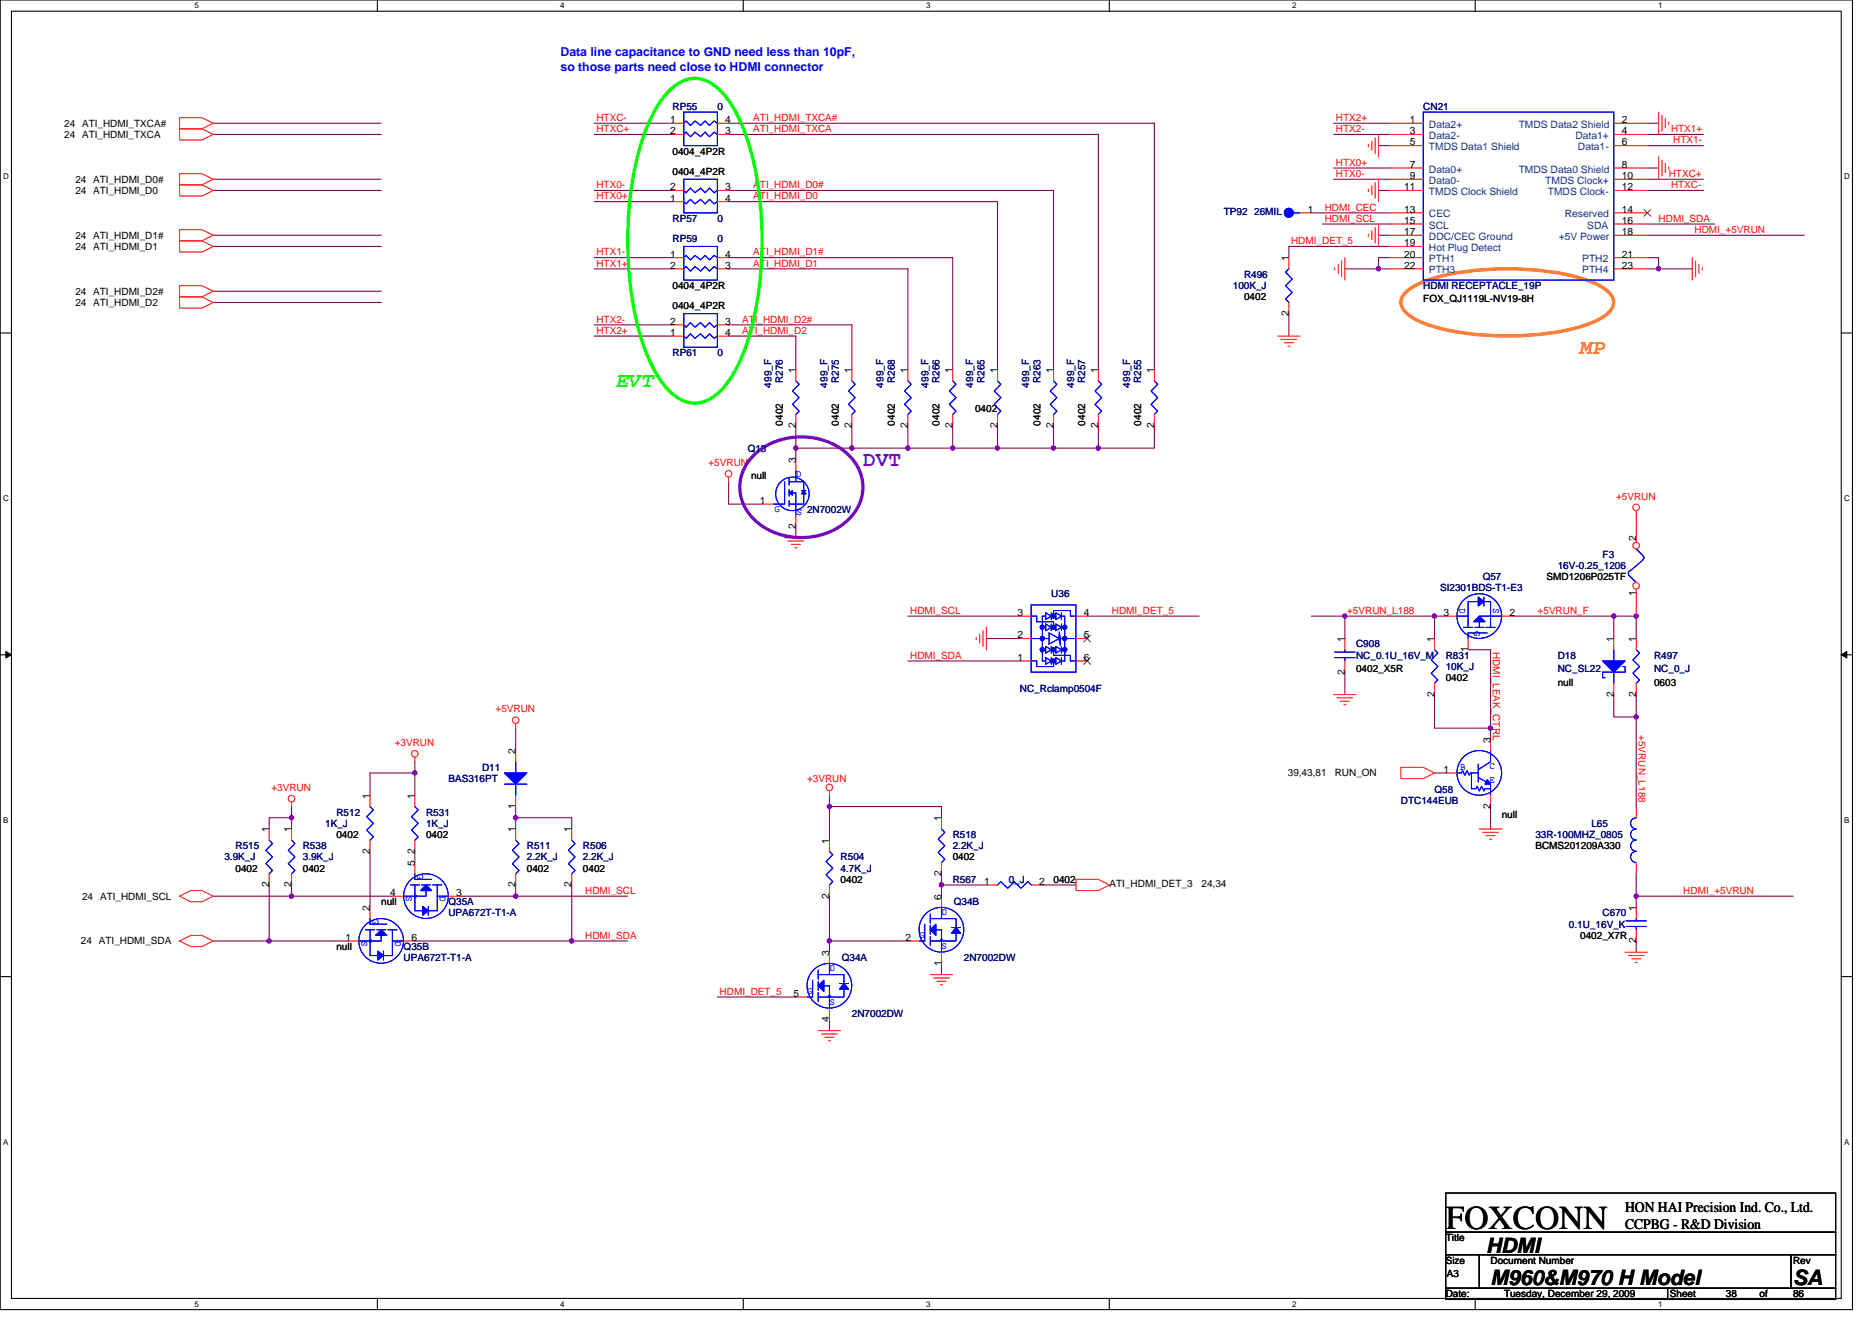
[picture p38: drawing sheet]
<svg xmlns="http://www.w3.org/2000/svg" width="297mm" height="210mm" viewBox="0 0 297 210" stroke-linecap="round" stroke-linejoin="round" font-family="sans-serif">
<defs><g id="words">
<text font-size="5.3" x="229.4" y="195">FOXCONN</text>
<text font-size="3.4" fill="#ff8000" x="250.7" y="56.2">MP</text>
<text font-size="3.4" fill="#0f0" x="97.8" y="61.5">EVT</text>
<text font-size="3.4" fill="#8000ff" x="136.9" y="73.9">DVT</text>
<g font-size="3.4">
<text x="235.8" y="198.9">HDMI</text>
<text x="236.5" y="204">M960&amp;M970 H Model</text>
<text x="284.5" y="204">SA</text>
</g>
<g font-size="2.3">
<text x="257.8" y="192.3">HON HAI Precision Ind. Co., Ltd.</text>
<text x="257.8" y="195">CCPBG - R&amp;D Division</text>
</g>
<g font-size="1.9" fill="#00f">
<text x="88.9" y="8.9">Data line capacitance to GND need less than 10pF,</text>
<text x="88.9" y="11.3">so those parts need close to HDMI connector</text>
</g>
<g font-size="1.6" fill="#000080">
<text x="106.7" y="17.4">RP55</text>
<text x="113.8" y="17.4">0</text>
<text x="225.8" y="17.4">CN21</text>
<text x="106.7" y="35.2">RP57</text>
<text x="113.8" y="35.2">0</text>
<text x="194.2" y="34.1">TP92 26MIL</text>
<text x="106.7" y="38.4">RP59</text>
<text x="113.8" y="38.4">0</text>
<text x="195.6" y="45.9">100K_J</text>
<text x="197.4" y="44.1">R496</text>
<text x="225.8" y="45.9">HDMI RECEPTACLE_19P</text>
<text x="106.7" y="56.5">RP61</text>
<text x="113.8" y="56.5">0</text>
<text x="122.4" y="61.5" transform="rotate(-90 122.4 61.5)">499_F</text>
<text x="124.2" y="60.8" transform="rotate(-90 124.2 60.8)">R276</text>
<text x="131.3" y="61.5" transform="rotate(-90 131.3 61.5)">499_F</text>
<text x="133.1" y="60.8" transform="rotate(-90 133.1 60.8)">R275</text>
<text x="140.2" y="61.5" transform="rotate(-90 140.2 61.5)">499_F</text>
<text x="142" y="60.8" transform="rotate(-90 142 60.8)">R268</text>
<text x="147.3" y="61.5" transform="rotate(-90 147.3 61.5)">499_F</text>
<text x="149.1" y="60.8" transform="rotate(-90 149.1 60.8)">R266</text>
<text x="154.4" y="61.5" transform="rotate(-90 154.4 61.5)">499_F</text>
<text x="156.2" y="60.8" transform="rotate(-90 156.2 60.8)">R265</text>
<text x="163.3" y="61.5" transform="rotate(-90 163.3 61.5)">499_F</text>
<text x="165.1" y="60.8" transform="rotate(-90 165.1 60.8)">R263</text>
<text x="170.4" y="61.5" transform="rotate(-90 170.4 61.5)">499_F</text>
<text x="172.2" y="60.8" transform="rotate(-90 172.2 60.8)">R257</text>
<text x="179.3" y="61.5" transform="rotate(-90 179.3 61.5)">499_F</text>
<text x="181.1" y="60.8" transform="rotate(-90 181.1 60.8)">R255</text>
<text x="118.6" y="71.8">Q13</text>
<text x="254.3" y="88.5">F3</text>
<text x="166.8" y="94.8">U36</text>
<text x="228.5" y="93.9">SI2301BDS-T1-E3</text>
<text x="235.3" y="92.1">Q57</text>
<text x="247.2" y="90.3">16V-0.25_1206</text>
<text x="215.2" y="102.8">C908</text>
<text x="215.2" y="104.5">NC_0.1U_16V_M</text>
<text x="229.4" y="104.5">R831</text>
<text x="229.4" y="106.3">10K_J</text>
<text x="247.2" y="104.5">D18</text>
<text x="247.2" y="106.7">NC_SL22</text>
<text x="262.5" y="104.5">R497</text>
<text x="262.5" y="106.7">NC_0_J</text>
<text x="161.8" y="109.9">NC_Rclamp0504F</text>
<text x="71.2" y="124.1">BAS316PT</text>
<text x="76.5" y="122.3">D11</text>
<text x="227.6" y="125.9">Q58</text>
<text x="51.6" y="131.2">1K_J</text>
<text x="53.4" y="129.4">R512</text>
<text x="67.6" y="129.4">R531</text>
<text x="67.6" y="131.2">1K_J</text>
<text x="222.3" y="127.7">DTC144EUB</text>
<text x="252.5" y="131.2">L65</text>
<text x="35.6" y="136.5">3.9K_J</text>
<text x="37.4" y="134.8">R515</text>
<text x="48" y="134.8">R538</text>
<text x="48" y="136.5">3.9K_J</text>
<text x="83.6" y="134.8">R511</text>
<text x="83.6" y="136.5">2.2K_J</text>
<text x="92.5" y="134.8">R506</text>
<text x="92.5" y="136.5">2.2K_J</text>
<text x="133.4" y="136.5">R504</text>
<text x="151.2" y="133">R518</text>
<text x="151.2" y="134.8">2.2K_J</text>
<text x="243.6" y="133">33R-100MHZ_0805</text>
<text x="71.2" y="143.7">Q35A</text>
<text x="133.4" y="138.3">4.7K_J</text>
<text x="151.2" y="140.1">R567</text>
<text x="151.3" y="143.7">Q34B</text>
<text x="160.1" y="140.1">0_J</text>
<text x="71.2" y="145.4">UPA672T-T1-A</text>
<text x="249" y="147.2">0.1U_16V_K</text>
<text x="254.3" y="145.4">C670</text>
<text x="64" y="150.8">Q35B</text>
<text x="64" y="152.5">UPA672T-T1-A</text>
<text x="133.6" y="152.5">Q34A</text>
<text x="152.9" y="152.5">2N7002DW</text>
<text x="135.2" y="161.4">2N7002DW</text>
</g>
<g font-size="1.6">
<text x="10.2" y="20.1">24 ATI_HDMI_TXCA#</text>
<text x="10.2" y="21.9">24 ATI_HDMI_TXCA</text>
<text x="106.4" y="19.5">1</text>
<text x="106.4" y="21.3">2</text>
<text x="115.1" y="21.3">3</text>
<text x="115.1" y="19.5">4</text>
<text x="223.7" y="19.5">1</text>
<text x="223.7" y="21.3">3</text>
<text x="223.7" y="23.1">5</text>
<text x="257.3" y="21.3">4</text>
<text x="257.3" y="23.1">6</text>
<text x="257.3" y="19.5">2</text>
<text x="12" y="29">24 ATI_HDMI_D0#</text>
<text x="106.7" y="24.5">0404_4P2R</text>
<text x="106.7" y="27.7">0404_4P2R</text>
<text x="223.7" y="26.6">7</text>
<text x="223.7" y="28.4">9</text>
<text x="257.3" y="28.4">10</text>
<text x="257.3" y="26.6">8</text>
<text x="12" y="30.8">24 ATI_HDMI_D0</text>
<text x="106.4" y="32">1</text>
<text x="106.4" y="30.2">2</text>
<text x="115.1" y="30.2">3</text>
<text x="115.1" y="32">4</text>
<text x="207.5" y="33.8">1</text>
<text x="222.8" y="35.5">15</text>
<text x="222.8" y="30.2">11</text>
<text x="222.8" y="33.8">13</text>
<text x="257.3" y="30.2">12</text>
<text x="257.3" y="35.5">16</text>
<text x="257.3" y="33.8">14</text>
<text x="12" y="39.6">24 ATI_HDMI_D1</text>
<text x="12" y="37.9">24 ATI_HDMI_D1#</text>
<text x="106.4" y="40.9">1</text>
<text x="115.1" y="40.9">4</text>
<text x="204.5" y="41.4" transform="rotate(-90 204.5 41.4)">1</text>
<text x="222.8" y="39.1">19</text>
<text x="222.8" y="37.3">17</text>
<text x="222.8" y="40.9">20</text>
<text x="257.3" y="37.3">18</text>
<text x="257.3" y="40.9">21</text>
<text x="12" y="46.8">24 ATI_HDMI_D2#</text>
<text x="106.4" y="42.7">2</text>
<text x="106.7" y="45.9">0404_4P2R</text>
<text x="115.1" y="42.7">3</text>
<text x="197.4" y="47.6">0402</text>
<text x="222.8" y="42.7">22</text>
<text x="257.3" y="42.7">23</text>
<text x="12" y="48.5">24 ATI_HDMI_D2</text>
<text x="106.4" y="53.3">1</text>
<text x="106.4" y="51.5">2</text>
<text x="106.7" y="49.1">0404_4P2R</text>
<text x="115.1" y="51.5">3</text>
<text x="115.1" y="53.3">4</text>
<text x="204.5" y="50.2" transform="rotate(-90 204.5 50.2)">2</text>
<text x="225.8" y="48">FOX_QJ1119L-NV19-8H</text>
<text x="126.3" y="59.2" transform="rotate(-90 126.3 59.2)">1</text>
<text x="135.1" y="59.2" transform="rotate(-90 135.1 59.2)">1</text>
<text x="144" y="59.2" transform="rotate(-90 144 59.2)">1</text>
<text x="151.1" y="59.2" transform="rotate(-90 151.1 59.2)">1</text>
<text x="158.3" y="59.2" transform="rotate(-90 158.3 59.2)">1</text>
<text x="167.1" y="59.2" transform="rotate(-90 167.1 59.2)">1</text>
<text x="174.3" y="59.2" transform="rotate(-90 174.3 59.2)">1</text>
<text x="183.2" y="59.2" transform="rotate(-90 183.2 59.2)">1</text>
<text x="154.7" y="65.4">0402</text>
<text x="124.2" y="67.6" transform="rotate(-90 124.2 67.6)">0402</text>
<text x="126.3" y="67.9" transform="rotate(-90 126.3 67.9)">2</text>
<text x="133.1" y="67.6" transform="rotate(-90 133.1 67.6)">0402</text>
<text x="135.1" y="67.9" transform="rotate(-90 135.1 67.9)">2</text>
<text x="142" y="67.6" transform="rotate(-90 142 67.6)">0402</text>
<text x="144" y="67.9" transform="rotate(-90 144 67.9)">2</text>
<text x="149.1" y="67.6" transform="rotate(-90 149.1 67.6)">0402</text>
<text x="151.1" y="67.9" transform="rotate(-90 151.1 67.9)">2</text>
<text x="158.3" y="67.9" transform="rotate(-90 158.3 67.9)">2</text>
<text x="165.1" y="67.6" transform="rotate(-90 165.1 67.6)">0402</text>
<text x="167.1" y="67.9" transform="rotate(-90 167.1 67.9)">2</text>
<text x="172.2" y="67.6" transform="rotate(-90 172.2 67.6)">0402</text>
<text x="174.3" y="67.9" transform="rotate(-90 174.3 67.9)">2</text>
<text x="181.1" y="67.6" transform="rotate(-90 181.1 67.6)">0402</text>
<text x="183.2" y="67.9" transform="rotate(-90 183.2 67.9)">2</text>
<text x="119.2" y="76.1">null</text>
<text x="126.3" y="73.4" transform="rotate(-90 126.3 73.4)">3</text>
<text x="120.6" y="80">1</text>
<text x="126.3" y="83.9" transform="rotate(-90 126.3 83.9)">2</text>
<text x="259.6" y="85.9" transform="rotate(-90 259.6 85.9)">2</text>
<text x="245.4" y="92.1">SMD1206P025TF</text>
<text x="259.6" y="94.6" transform="rotate(-90 259.6 94.6)">1</text>
<text x="161.5" y="97.8">3</text>
<text x="161.5" y="101.3">2</text>
<text x="172" y="97.8">4</text>
<text x="172" y="101.3">5</text>
<text x="213.4" y="101.9" transform="rotate(-90 213.4 101.9)">1</text>
<text x="227.6" y="101.9" transform="rotate(-90 227.6 101.9)">1</text>
<text x="229" y="97.8">3</text>
<text x="239.5" y="97.8">2</text>
<text x="256" y="101.9" transform="rotate(-90 256 101.9)">1</text>
<text x="259.6" y="101.9" transform="rotate(-90 259.6 101.9)">1</text>
<text x="161.5" y="104.9">1</text>
<text x="172" y="104.9">6</text>
<text x="213.4" y="107.1" transform="rotate(-90 213.4 107.1)">2</text>
<text x="215.2" y="106.7">0402_X5R</text>
<text x="232.9" y="103.5" transform="rotate(-90 232.9 103.5)">1</text>
<text x="227.6" y="110.6" transform="rotate(-90 227.6 110.6)">2</text>
<text x="229.4" y="108.1">0402</text>
<text x="247.2" y="108.8">null</text>
<text x="256" y="110.6" transform="rotate(-90 256 110.6)">2</text>
<text x="259.6" y="110.6" transform="rotate(-90 259.6 110.6)">2</text>
<text x="262.5" y="108.8">0603</text>
<text x="81.8" y="119.7" transform="rotate(-90 81.8 119.7)">2</text>
<text x="236.5" y="117.9" transform="rotate(-90 236.5 117.9)">3</text>
<text x="204.3" y="123.2">39,43,81</text>
<text x="211.8" y="123.2">RUN_ON</text>
<text x="229" y="122.7">1</text>
<text x="58.7" y="126.8" transform="rotate(-90 58.7 126.8)">1</text>
<text x="65.8" y="126.8" transform="rotate(-90 65.8 126.8)">1</text>
<text x="81.8" y="128.4" transform="rotate(-90 81.8 128.4)">1</text>
<text x="149.4" y="130.3" transform="rotate(-90 149.4 130.3)">1</text>
<text x="236.5" y="128.4" transform="rotate(-90 236.5 128.4)">2</text>
<text x="238.3" y="129.8">null</text>
<text x="42.7" y="132.1" transform="rotate(-90 42.7 132.1)">1</text>
<text x="46.2" y="132.1" transform="rotate(-90 46.2 132.1)">1</text>
<text x="53.4" y="133">0402</text>
<text x="58.7" y="135.5" transform="rotate(-90 58.7 135.5)">2</text>
<text x="65.8" y="137.4" transform="rotate(-90 65.8 137.4)">5</text>
<text x="65.8" y="135.5" transform="rotate(-90 65.8 135.5)">2</text>
<text x="67.6" y="133">0402</text>
<text x="81.8" y="132.1" transform="rotate(-90 81.8 132.1)">1</text>
<text x="90.7" y="132.1" transform="rotate(-90 90.7 132.1)">1</text>
<text x="131.6" y="133.9" transform="rotate(-90 131.6 133.9)">1</text>
<text x="151.2" y="136.5">0402</text>
<text x="243.6" y="134.8">BCMS201209A330</text>
<text x="13" y="142.8">24 ATI_HDMI_SCL</text>
<text x="37.4" y="138.3">0402</text>
<text x="42.7" y="140.8" transform="rotate(-90 42.7 140.8)">2</text>
<text x="46.2" y="140.8" transform="rotate(-90 46.2 140.8)">2</text>
<text x="48" y="138.3">0402</text>
<text x="60.5" y="143.7">null</text>
<text x="61.9" y="142.2">4</text>
<text x="72.4" y="142.2">3</text>
<text x="81.8" y="140.8" transform="rotate(-90 81.8 140.8)">2</text>
<text x="83.6" y="138.3">0402</text>
<text x="90.7" y="140.8" transform="rotate(-90 90.7 140.8)">2</text>
<text x="92.5" y="138.3">0402</text>
<text x="131.6" y="142.6" transform="rotate(-90 131.6 142.6)">2</text>
<text x="133.4" y="140.1">0402</text>
<text x="149.4" y="142.8" transform="rotate(-90 149.4 142.8)">6</text>
<text x="149.4" y="139.1" transform="rotate(-90 149.4 139.1)">2</text>
<text x="156.1" y="140.4">1</text>
<text x="164.9" y="140.4">2</text>
<text x="167.2" y="140.1">0402</text>
<text x="176.1" y="140.8">ATI_HDMI_DET_3</text>
<text x="190.6" y="140.8">24,34</text>
<text x="12.8" y="149.9">24 ATI_HDMI_SDA</text>
<text x="54.8" y="149.3">1</text>
<text x="58.7" y="144.5" transform="rotate(-90 58.7 144.5)">2</text>
<text x="65.3" y="149.3">6</text>
<text x="143.7" y="149.3">2</text>
<text x="250.7" y="149">0402_X7R</text>
<text x="259.6" y="149.7" transform="rotate(-90 259.6 149.7)">2</text>
<text x="259.6" y="144.5" transform="rotate(-90 259.6 144.5)">1</text>
<text x="53.4" y="150.8">null</text>
<text x="131.6" y="151.7" transform="rotate(-90 131.6 151.7)">3</text>
<text x="149.4" y="153.3" transform="rotate(-90 149.4 153.3)">1</text>
<text x="125.9" y="158.2">5</text>
<text x="131.6" y="162.2" transform="rotate(-90 131.6 162.2)">4</text>
<text x="229.4" y="197">Title</text>
<text x="229.4" y="200.6">Size</text>
<text x="229.6" y="202.7">A3</text>
<text x="236.5" y="200.6">Document Number</text>
<text x="284.5" y="200.6">Rev</text>
<text x="229.4" y="205.9">Date:</text>
<text x="238.7" y="205.9">Tuesday, December 29, 2009</text>
<text x="265" y="205.9">Sheet</text>
<text x="273.9" y="205.9">38</text>
<text x="279.2" y="205.9">of</text>
<text x="284.5" y="205.9">86</text>
</g>
<g font-size="1.6" fill="#f00">
<text x="94.6" y="21">HTXC+</text>
<text x="94.6" y="19.2">HTXC-</text>
<text x="119.5" y="21">ATI_HDMI_TXCA</text>
<text x="119.5" y="19.2">ATI_HDMI_TXCA#</text>
<text x="212" y="21">HTX2-</text>
<text x="212" y="19.2">HTX2+</text>
<text x="265.2" y="21">HTX1+</text>
<text x="265.5" y="22.8">HTX1-</text>
<text x="94.6" y="29.9">HTX0-</text>
<text x="119.5" y="29.9">ATI_HDMI_D0#</text>
<text x="212" y="28.1">HTX0-</text>
<text x="212" y="26.3">HTX0+</text>
<text x="264.8" y="28.1">HTXC+</text>
<text x="265.2" y="29.9">HTXC-</text>
<text x="94.6" y="31.6">HTX0+</text>
<text x="119.5" y="31.6">ATI_HDMI_D0</text>
<text x="210.2" y="35.2">HDMI_SCL</text>
<text x="210.2" y="33.4">HDMI_CEC</text>
<text x="263.2" y="35.2">HDMI_SDA</text>
<text x="94.6" y="40.5">HTX1-</text>
<text x="119.5" y="40.5">ATI_HDMI_D1#</text>
<text x="204.9" y="38.8">HDMI_DET_5</text>
<text x="268.9" y="37">HDMI_+5VRUN</text>
<text x="94.6" y="42.3">HTX1+</text>
<text x="119.5" y="42.3">ATI_HDMI_D1</text>
<text x="94.6" y="53">HTX2+</text>
<text x="94.6" y="51.2">HTX2-</text>
<text x="117.7" y="53">ATI_HDMI_D2</text>
<text x="117.7" y="51.2">ATI_HDMI_D2#</text>
<text x="112.4" y="74">+5VRUN</text>
<text x="256.4" y="79.3">+5VRUN</text>
<text x="144.4" y="97.4">HDMI_SCL</text>
<text x="176.4" y="97.4">HDMI_DET_5</text>
<text x="213.8" y="97.4">+5VRUN_L188</text>
<text x="244" y="97.4">+5VRUN_F</text>
<text x="144.4" y="104.5">HDMI_SDA</text>
<text x="236.9" y="103.5" transform="rotate(90 236.9 103.5)">HDMI_LEAK_CTRL</text>
<text x="78.6" y="113.1">+5VRUN</text>
<text x="62.6" y="118.4">+3VRUN</text>
<text x="260" y="116.6" transform="rotate(90 260 116.6)">+5VRUN_L188</text>
<text x="43.1" y="125.5">+3VRUN</text>
<text x="128.1" y="124.1">+3VRUN</text>
<text x="92.9" y="141.9">HDMI_SCL</text>
<text x="267.1" y="141.9">HDMI_+5VRUN</text>
<text x="92.9" y="149">HDMI_SDA</text>
<text x="114.2" y="157.9">HDMI_DET_5</text>
</g>
<g font-size="1.6" fill="#004080">
<text x="226.7" y="20.3">Data2+</text>
<text x="226.7" y="22.1">Data2-</text>
<text x="226.7" y="23.8">TMDS Data1 Shield</text>
<text x="241" y="20.3">TMDS Data2 Shield</text>
<text x="250" y="22.1">Data1+</text>
<text x="250.4" y="23.8">Data1-</text>
<text x="226.7" y="27.4">Data0+</text>
<text x="226.7" y="29.2">Data0-</text>
<text x="241" y="27.4">TMDS Data0 Shield</text>
<text x="245.2" y="29.2">TMDS Clock+</text>
<text x="226.7" y="30.9">TMDS Clock Shield</text>
<text x="226.7" y="34.5">CEC</text>
<text x="245.6" y="30.9">TMDS Clock-</text>
<text x="248.3" y="34.5">Reserved</text>
<text x="226.7" y="36.3">SCL</text>
<text x="226.7" y="39.8">Hot Plug Detect</text>
<text x="226.7" y="38.1">DDC/CEC Ground</text>
<text x="226.7" y="41.6">PTH1</text>
<text x="247.3" y="38.1">+5V Power</text>
<text x="251.1" y="41.6">PTH2</text>
<text x="251.9" y="36.3">SDA</text>
<text x="226.7" y="43.4">PTH3</text>
<text x="251.1" y="43.4">PTH4</text>
</g>
<g font-size="1.6" fill="#00f">
<text x="126.3" y="75.8">D</text>
<text x="122.9" y="81.3">G</text>
<text x="126.4" y="81.8">S 2N7002W</text>
<text x="231.6" y="96.5" transform="rotate(90 231.6 96.5)">D</text>
<text x="233.9" y="100.1" transform="rotate(90 233.9 100.1)">G</text>
<text x="236.9" y="96.5" transform="rotate(90 236.9 96.5)">S</text>
<text x="231.7" y="122.2">B</text>
<text x="236.3" y="122">C</text>
<text x="236.3" y="124.3">E</text>
<text x="64.5" y="142.2" transform="rotate(90 64.5 142.2)">S</text>
<text x="66.2" y="138.7" transform="rotate(90 66.2 138.7)">G</text>
<text x="69.8" y="142.2" transform="rotate(90 69.8 142.2)">D</text>
<text x="57.4" y="149.4" transform="rotate(90 57.4 149.4)">S</text>
<text x="59.1" y="145.8" transform="rotate(90 59.1 145.8)">G</text>
<text x="62.7" y="149.4" transform="rotate(90 62.7 149.4)">D</text>
<text x="145.8" y="148.8">G</text>
<text x="149.4" y="145.3">D</text>
<text x="131.6" y="154.2">D</text>
<text x="149.4" y="150.6">S</text>
<text x="128.1" y="157.7">G</text>
<text x="131.6" y="159.5">S</text>
</g>
<g font-size="1.3">
<text x="30.8" y="1.3">5</text>
<text x="88.9" y="1.3">4</text>
<text x="147" y="1.3">3</text>
<text x="205" y="1.3">2</text>
<text x="263.1" y="1.3">1</text>
<text x=".5" y="28.4">D</text>
<text x="292.6" y="28.4">D</text>
<text x=".5" y="79.5">C</text>
<text x="292.6" y="79.5">C</text>
<text x=".5" y="130.6">B</text>
<text x="292.6" y="130.6">B</text>
<text x=".5" y="181.7">A</text>
<text x="292.6" y="181.7">A</text>
<text x="30.8" y="207.4">5</text>
<text x="88.9" y="207.4">4</text>
<text x="147" y="207.4">3</text>
<text x="205" y="207.4">2</text>
<text x="263.1" y="207.4">1</text>
</g>
</g></defs>
<path d="M0 0h293.9v207.9h-293.9zM1.8 1.8h290.4v204.3h-290.4z" fill="none" stroke="#000" stroke-width=".17"/>
<g fill="#fff">
<path d="M30.8 .2h.7v1.4h-.7z"/>
<path d="M30.8 206.3h.7v1.4h-.7z"/>
</g>
<path d="M59.9 0v1.8M59.9 206.1v1.8" fill="none" stroke="#000" stroke-width=".17"/>
<g fill="#fff">
<path d="M88.9 .2h.7v1.4h-.7z"/>
<path d="M88.9 206.3h.7v1.4h-.7z"/>
</g>
<path d="M117.9 0v1.8M117.9 206.1v1.8" fill="none" stroke="#000" stroke-width=".17"/>
<g fill="#fff">
<path d="M147 .2h.7v1.4h-.7z"/>
<path d="M147 206.3h.7v1.4h-.7z"/>
</g>
<path d="M176 0v1.8M176 206.1v1.8" fill="none" stroke="#000" stroke-width=".17"/>
<g fill="#fff">
<path d="M205 .2h.7v1.4h-.7z"/>
<path d="M205 206.3h.7v1.4h-.7z"/>
</g>
<path d="M234.1 0v1.8M234.1 206.1v1.8" fill="none" stroke="#000" stroke-width=".17"/>
<g fill="#fff">
<path d="M263.1 .2h.7v1.4h-.7z"/>
<path d="M263.1 206.3h.7v1.4h-.7z"/>
<path d="M.5 27.3h.9v1.4h-.9z"/>
<path d="M292.6 27.3h.9v1.4h-.9z"/>
<path d="M.5 78.4h.9v1.4h-.9z"/>
<path d="M292.6 78.4h.9v1.4h-.9z"/>
</g>
<path d="M0 52.9h1.8M292.2 52.9h1.7" fill="none" stroke="#000" stroke-width=".17"/>
<g fill="#fff">
<path d="M.5 129.5h.8v1.4h-.8z"/>
<path d="M292.6 129.5h.9v1.4h-.9z"/>
</g>
<path d="M0 103.9h1.8M292.2 103.9h1.7" fill="none" stroke="#000" stroke-width=".17"/>
<path d="M.9 103.4l.9 .5-.9 .5zM292.2 103.9l.8-.5v1z" fill="#000" stroke="#000" stroke-width=".16"/>
<g fill="#fff">
<path d="M.5 180.5h.8v1.4h-.8z"/>
<path d="M292.6 180.5h.9v1.4h-.9z"/>
</g>
<path d="M0 155h1.8M292.2 155h1.7M229.4 189.4h61.9v6.2h-61.9zM229.4 195.6h61.9v3.5h-61.9zM229.4 199.1h5.3v5.4h-5.3zM234.7 199.1h49.5v5.4h-49.5zM284.2 199.1h7.1v5.4h-7.1zM229.4 204.5h35.2v1.7h-35.2zM264.6 204.5h26.7v1.7h-26.7z" fill="none" stroke="#000" stroke-width=".17"/>
<g fill="none" stroke="#800040" stroke-width=".17">
<path d="M33.8 19.6h26.7M94.3 19.6h12.4M115.6 19.6h67.6v39.1M211.6 19.6h8.9M261.4 19.6h1.8M33.8 37.3h26.7M33.8 21.3h26.7M33.8 39.1h26.7M33.8 28.4h26.7M33.8 30.2h26.7M94.3 21.3h12.4M94.3 32h12.4"/>
<path d="M94.3 30.2h12.4M115.6 21.3h58.7v37.4M115.6 32h42.7v26.7M115.6 30.2h51.6v28.5M208.1 33.8h12.4M209.8 35.6h10.7M211.6 21.3h8.9M211.6 28.4h8.9M211.6 26.7h8.9M218.7 23.1h1.8M218.7 30.2h1.8M218.7 37.3h1.8"/>
<path d="M220.5 39.1h-16v1.8M261.4 28.4h8.9M261.4 23.1h8.9M261.4 21.3h8.9M261.4 26.7h1.8M261.4 35.6h10.7M261.4 37.3h24.9M261.4 30.2h8.9M33.8 48h26.7M33.8 46.2h26.7M94.3 42.7h12.4M94.3 40.9h12.4"/>
<path d="M94.3 53.3h12.4M94.3 51.6h12.4M115.6 40.9h35.6v17.8M115.6 53.3h10.7v5.4M115.6 51.6h19.6v7.1M115.6 42.7h28.5v16M204.5 49.8v3.5M213.4 42.7h5.3M218.7 42.7h1.8M220.5 40.9h-1.8v1.8M261.4 42.7h1.8M261.4 40.9h1.8v1.8"/>
<path d="M263.2 42.7h5.3M115.6 76.5v3.5h5.3M126.3 71.1v1.8M126.3 67.6v3.5M126.3 71.1h8.9M135.2 71.1h8.9M135.2 67.6v3.5M144.1 67.6v3.5M144.1 71.1h7.1M151.2 67.6v3.5M151.2 71.1h7.1M158.3 67.6v3.5"/>
<path d="M158.3 71.1h8.9M167.2 67.6v3.5M167.2 71.1h7.1M174.3 67.6v3.5M183.2 67.6v3.5h-8.9M126.3 83.6v1.7M144.1 97.8h17.7M172.5 97.8h17.8M208.1 97.8h5.3v3.5M213.4 97.8h14.2M227.6 97.8h1.8M227.6 97.8v3.5"/>
<path d="M240.1 97.8h16M256.1 97.8v3.5M256.1 97.8h3.5v3.5M81.8 115.6v3.5M144.1 104.9h17.7M156.5 101.3h5.3M213.4 106.7v3.5M227.6 110.2v5.4h8.9M233 103.1h3.5v12.5M236.5 115.6v1.7M256.1 110.2v3.6h3.5M259.6 113.8v14.2"/>
<path d="M259.6 110.2v3.6M46.3 129.8h-3.6v1.8M46.3 128v1.8M46.3 129.8v1.8M58.7 135.1v8.9M65.8 122.7v3.5M65.8 120.9v1.8M65.8 122.7h-7.1v3.5M65.8 135.1v1.8M81.8 128v1.8M81.8 129.8h8.9v1.8M81.8 129.8v1.8"/>
<path d="M131.6 128h17.8v1.8M131.6 126.2v1.8M131.6 128v5.3M149.4 138.7v1.8M227.6 122.7h1.8M236.5 128v3.6M259.6 138.7v3.5M33.8 149.4h8.9M33.8 142.2h12.5M42.7 140.5v8.9M42.7 149.4h12.5M46.3 140.5v1.7"/>
<path d="M46.3 142.2h16M65.8 149.4h24.9M72.9 142.2h8.9M81.8 140.5v1.7M81.8 142.2h17.8M90.7 140.5v8.9M90.7 149.4h8.9M113.8 158.2h12.5M131.6 149.4v1.7M131.6 149.4h12.5M131.6 142.2v7.2M149.4 152.9v1.8"/>
<path d="M149.4 140.5v1.7M149.4 140.5h7.1M165.4 140.5h5.3M259.6 142.2h24.9M259.6 142.2v1.8M259.6 149.4v1.7M131.6 161.8v1.8"/>
</g>
<g fill="#f0f" stroke="#f0f" stroke-width=".17">
<circle cx="167.2" cy="71.1" r=".35"/>
<circle cx="158.3" cy="71.1" r=".35"/>
<circle cx="174.3" cy="71.1" r=".35"/>
<circle cx="135.2" cy="71.1" r=".35"/>
<circle cx="126.3" cy="71.1" r=".35"/>
<circle cx="151.2" cy="71.1" r=".35"/>
<circle cx="144" cy="71.1" r=".35"/>
<circle cx="218.7" cy="42.7" r=".35"/>
<circle cx="263.2" cy="42.7" r=".35"/>
<circle cx="46.3" cy="129.8" r=".35"/>
<circle cx="65.8" cy="122.7" r=".35"/>
<circle cx="81.8" cy="142.2" r=".35"/>
<circle cx="46.3" cy="142.2" r=".35"/>
<circle cx="90.7" cy="149.3" r=".35"/>
<circle cx="42.7" cy="149.3" r=".35"/>
<circle cx="81.8" cy="129.8" r=".35"/>
<circle cx="131.6" cy="128" r=".35"/>
<circle cx="131.6" cy="149.3" r=".35"/>
<circle cx="149.4" cy="140.4" r=".35"/>
<circle cx="259.6" cy="113.8" r=".35"/>
<circle cx="259.6" cy="142.2" r=".35"/>
<circle cx="259.6" cy="97.8" r=".35"/>
<circle cx="227.6" cy="97.8" r=".35"/>
<circle cx="213.4" cy="97.8" r=".35"/>
<circle cx="256.1" cy="97.8" r=".35"/>
<circle cx="236.5" cy="115.6" r=".35"/>
</g>
<g fill="none" stroke="#f00" stroke-width=".17">
<path d="M28.5 18.7h3.5l1.8 .9-1.8 .8h-3.5zM263.2 17.8v3.5M263.7 18.3v2.5M264.2 18.8v1.5M264.8 19.4v.3M28.5 20.4h3.5l1.8 .9-1.8 .9h-3.5zM28.5 27.6h3.5l1.8 .8-1.8 .9h-3.5zM28.5 29.3h3.5l1.8 .9-1.8 .9h-3.5zM28.5 38.2h3.5l1.8 .9-1.8 .9h-3.5zM28.5 36.4h3.5l1.8 .9-1.8 .9h-3.5zM217.1 22.9v.4M217.1 30.1v.3"/>
<path d="M217.1 37.2v.3M217.7 22.4v1.4M217.7 29.5v1.4M217.7 36.6v1.5M218.2 21.9v2.5M218.2 29v2.5M218.2 36.1v2.5M218.7 21.3v3.6M218.7 28.4v3.6M218.7 35.6v3.5M263.2 24.9v3.5M263.7 25.4v2.5"/>
<path d="M264.2 26v1.4M264.8 26.5v.3M28.5 47.1h3.5l1.8 .9-1.8 .9h-3.5zM28.5 45.3h3.5l1.8 .9-1.8 .9h-3.5zM202.7 53.3h3.6M203.3 53.9h2.5M203.8 54.4h1.4M204.3 54.9h.4M211.8 42.5v.3M212.3 42v1.4M212.9 41.4v2.5M213.4 40.9v3.5"/>
<path d="M268.5 40.9v3.6M269 41.4v2.5M269.6 42v1.4M270.1 42.5v.3M115.6 75.7v.8M124.5 85.3h3.6M125 85.9h2.5M125.6 86.4h1.4M126.1 87h.3M156.5 99.6v3.5M259.6 81.1v.7M81.8 114.9v.7"/>
<path d="M154.9 101.2v.3M155.4 100.6v1.5M156 100.1v2.5M211.6 110.2h3.6M212.2 110.8h2.4M212.7 111.3h1.4M213.2 111.8h.4M42.7 131.6v1.7M42.7 138.7v1.8M46.3 127.3v.7M46.3 131.6v1.7M46.3 138.7v1.8"/>
<path d="M65.8 120.2v.7M90.7 131.6v1.7M90.7 138.7v1.8M131.6 125.5v.7M170.7 139.6h3.6l1.8 .9-1.8 .9h-3.6zM222.3 121.8h3.5l1.8 .9-1.8 .9h-3.5zM234.7 131.6h3.6M235.3 132.1h2.5M235.8 132.6h1.4M236.3 133.2h.4M28.5 142.2l1.8-.8h1.7l1.8 .8-1.8 .9h-1.7zM28.5 149.4l1.8-.9h1.7l1.8 .9-1.8 .8h-1.7z"/>
<path d="M126.3 158.2h1.8M131.6 151.1v1.8M147.6 154.7h3.6M148.1 155.2h2.5M148.7 155.7h1.4M149.2 156.3h.4M257.8 151.1h3.6M258.4 151.7h2.5M258.9 152.2h1.4M259.5 152.7h.3M259.6 144v1.8M259.6 147.6v1.8"/>
<path d="M129.8 163.6h3.6M130.4 164.1h2.5M130.9 164.6h1.4M131.4 165.2h.4M131.6 160v1.8"/>
<circle cx="115.6" cy="75.2" r=".52"/>
<circle cx="259.6" cy="80.5" r=".52"/>
<circle cx="65.8" cy="119.6" r=".52"/>
<circle cx="81.8" cy="114.3" r=".52"/>
<circle cx="46.3" cy="126.8" r=".52"/>
<circle cx="131.6" cy="125" r=".52"/>
</g>
<path d="M106.5 14.1a5.1 5.1 0 0 1 7.5 0 18.4 18.4 0 0 1 4.4 7.5 56.1 56.1 0 0 1 0 33.2 18.4 18.4 0 0 1-4.4 7.6 5.1 5.1 0 0 1-7.5 0 18.4 18.4 0 0 1-4.4-7.6 56.3 56.3 0 0 1 0-33.2 18.3 18.3 0 0 1 4.4-7.5z" fill="none" stroke="#0f0" stroke-width=".53"/>
<path d="M119.4 72.4a11.2 11.2 0 0 1 15.5 0 6.9 6.9 0 0 1-.8 10.6 11.2 11.2 0 0 1-14.7-.8 6.9 6.9 0 0 1 0-9.8z" fill="none" stroke="#8000ff" stroke-width=".53"/>
<path d="M223.3 46.2a15.6 15.6 0 0 1 6.8-2.7 47.6 47.6 0 0 1 21 .7 9.7 9.7 0 0 1 4.5 2.6 2.04 2.04 0 0 1-.5 3 15.6 15.6 0 0 1-6.9 2.7 47.2 47.2 0 0 1-21-.7 9.8 9.8 0 0 1-4.5-2.6 2.04 2.04 0 0 1 .6-3z" fill="none" stroke="#ff8000" stroke-width=".53"/>
<g fill="none" stroke="#00f" stroke-width=".17">
<path d="M258.5 90.6a.56 .56 0 0 0 0 .8M258.6 91.4l1 1.1M259.6 87.1l1.1 1.1M260.6 88.2l.3 .3-.3 .3M260.7 88.9l-2.1 1.8M42.7 133.3l.5 .6-1 1.1 1 1-1 1.1 1 1.1-.5 .5M46.3 133.3l.5 .6-1.1 1.1 1.1 1-1.1 1.1 1.1 1.1-.5 .5M90.7 133.3l.5 .6-1 1.1 1 1-1 1.1 1 1.1-.5 .5M128.9 155.6v2.6h-.8M129.8 155.7v1.5M129.8 157.5v1.5M129.8 154v1.4"/>
<path d="M129.8 154.7h1.8M130.7 156.5h.9v1.7h-1.8M131.4 158.2v-.1h.4v.1h-.2M131.6 154.7h2.3v1.4M131.6 152.9v1.8M131.6 158.2v1.8M133.2 156.1h1.4M133.9 157v1.2h-2.3M258 147h3.2M258 146.2h3.2M259.6 145.8v.4M259.6 147v.6"/>
<circle cx="131.6" cy="156.5" r="3.5"/>
</g>
<g fill="#00f" stroke="#00f" stroke-width=".17">
<path d="M129.8 156.5l.9-.9v1.8z" fill-rule="evenodd"/>
<path d="M133.9 156.1l.7 .9h-1.4z" fill-rule="evenodd"/>
<path d="M129.8 156.5l.9-.9v1.8z" fill-rule="evenodd"/>
<path d="M133.9 156.1l.7 .9h-1.4z" fill-rule="evenodd"/>
</g>
<circle cx="259.6" cy="93" r=".52" fill="#fff" stroke="#f00" stroke-width=".17"/>
<path d="M259.6 93.5v4.3" fill="none" stroke="#f00" stroke-width=".17"/>
<circle cx="259.6" cy="86.6" r=".52" fill="#fff" stroke="#f00" stroke-width=".17"/>
<g fill="none" stroke="#f00" stroke-width=".17">
<path d="M106.7 19.6h1.8M113.8 19.6h1.8M220.5 19.6h5.3M256.1 19.6h5.3M106.7 21.3h1.8M106.7 30.2h1.8M106.7 32h1.8M113.8 21.3h1.8M113.8 30.2h1.8M113.8 32h1.8M206.3 33.8h1.8M220.5 21.3h5.3"/>
<path d="M220.5 23.1h5.3M220.5 33.8h5.3M220.5 35.6h5.3M220.5 39.1h5.3M220.5 37.3h5.3M220.5 26.7h5.3M220.5 28.4h5.3M220.5 30.2h5.3M256.1 21.3h5.3M256.1 23.1h5.3M256.1 33.8h5.3M256.1 35.6h5.3"/>
<path d="M256.1 37.3h5.3M256.1 26.7h5.3M256.1 28.4h5.3M256.1 30.2h5.3M106.7 40.9h1.8M106.7 42.7h1.8M106.7 53.3h1.8M106.7 51.6h1.8M113.8 40.9h1.8M113.8 42.7h1.8M113.8 53.3h1.8M113.8 51.6h1.8"/>
<path d="M126.3 58.7v1.8M135.2 58.7v1.8M144.1 58.7v1.8M151.2 58.7v1.8M158.3 58.7v1.8M167.2 58.7v1.8M174.3 58.7v1.8M183.2 58.7v1.8M204.5 40.9v1.8M204.5 48v1.8M220.5 40.9h5.3M220.5 42.7h5.3"/>
<path d="M256.1 40.9h5.3M256.1 42.7h5.3M126.3 65.8v1.8M126.3 72.9v1.8M135.2 65.8v1.8M144.1 65.8v1.8M151.2 65.8v1.8M158.3 65.8v1.8M167.2 65.8v1.8M174.3 65.8v1.8M183.2 65.8v1.8M120.9 80h1.8"/>
<path d="M126.3 81.8v1.8M161.8 97.8h1.8M170.7 97.8h1.8M229.4 97.8h1.8M238.3 97.8h1.8M259.6 81.8v4.3M81.8 119.1v1.8M161.8 104.9h1.8M161.8 101.3h1.8M170.7 104.9h1.8M170.7 101.3h1.8M213.4 101.3v1.8"/>
<path d="M213.4 104.9v1.8M227.6 101.3v1.8M227.6 108.5v1.7M233 101.3v1.8M236.5 117.3v1.8M256.1 101.3v1.8M256.1 108.5v1.7M259.6 101.3v1.8M259.6 108.5v1.7M58.7 126.2v1.8M58.7 133.3v1.8M65.8 126.2v1.8"/>
<path d="M65.8 133.3v1.8M65.8 136.9v1.8M81.8 126.2v1.8M81.8 131.6v1.7M81.8 138.7v1.8M131.6 133.4v1.7M149.4 129.8v1.8M149.4 136.9v1.8M229.4 122.7h1.8M236.5 126.2v1.8M259.6 128v1.8M259.6 136.9v1.8"/>
<path d="M55.2 149.4h1.7M58.7 144v1.8M62.3 142.2h1.7M64 149.4h1.8M71.2 142.2h1.7M131.6 140.5v1.7M144.1 149.4h1.7M149.4 142.2v1.8M149.4 151.1v1.8M156.5 140.5h1.8M163.6 140.5h1.8"/>
</g>
<g fill="none" stroke="#00f" stroke-width=".17">
<path d="M108.5 17.8h5.3v5.3h-5.3zM108.5 19.6l.4-.4 .7 .7 .7-.7 .9 .7 .7-.7 .7 .7 .7-.7 .5 .4M225.8 17.8h30.3v26.6h-30.3zM108.5 39.1h5.3v5.3h-5.3zM108.5 28.4h5.3v5.4h-5.3zM108.5 32l.4 .4 .7-.8 .7 .8 .9-.8 .7 .8 .7-.8 .7 .8 .5-.4M113.8 21.3l-.5-.3-.7 .7-.7-.7-.7 .7-.9-.7-.7 .7-.7-.7-.4 .3M113.8 30.2l-.5 .4-.7-.7-.7 .7-.7-.7-.9 .7-.7-.7-.7 .7-.4-.4M205.2 33.8h1.1M108.5 49.8h5.3v5.3h-5.3zM108.5 53.3l.4 .4 .7-.7 .7 .7 .9-.7 .7 .7 .7-.7 .7 .7 .5-.4M108.5 51.6l.4 .3 .7-.7 .7 .7 .9-.7 .7 .7 .7-.7 .7 .7 .5-.3"/>
<path d="M108.5 40.9l.4-.4 .7 .8 .7-.8 .9 .8 .7-.8 .7 .8 .7-.8 .5 .4M108.5 42.7l.4-.4 .7 .7 .7-.7 .9 .7 .7-.7 .7 .7 .7-.7 .5 .4M204.5 42.7l-.5 .5 1 1.1-1 1 1 1.1-1 1.1 .5 .5M124.5 76.5v3.5h-1.8M125.2 76.5h2.3v3.5h-2.3M125.2 75.9v1.1M125.2 77.7v1.1M125.2 79.5v.9M125.2 78.2h1.1v3.6M126.3 60.5l.5 .5-1.1 1.1 1.1 1-1.1 1.1 1.1 1.1-.5 .5M126.3 74.7v1.8M127.2 77.9h.7"/>
<path d="M135.2 60.5l.5 .5-1.1 1.1 1.1 1-1.1 1.1 1.1 1.1-.5 .5M144.1 60.5l.5 .5-1.1 1.1 1.1 1-1.1 1.1 1.1 1.1-.5 .5M151.2 60.5l.5 .5-1.1 1.1 1.1 1-1.1 1.1 1.1 1.1-.5 .5M158.3 60.5l.5 .5-1 1.1 1 1-1 1.1 1 1.1-.5 .5M167.2 60.5l.5 .5-1.1 1.1 1.1 1-1.1 1.1 1.1 1.1-.5 .5M174.3 60.5l.5 .5-1 1.1 1 1-1 1.1 1 1.1-.5 .5M183.2 60.5l.5 .5-1.1 1.1 1.1 1-1.1 1.1 1.1 1.1-.5 .5M163.6 96h7.1v10.7h-7.1zM163.6 97.8h.9v.9h2.7v.9M163.6 99.6h.1M165.4 99.6h.5M165.9 97.3l.9 .5-.9 .5z"/>
<path d="M165.9 99l.9 .6-.9 .5zM165.9 97.8h-.5v7.1h.5M166.8 97.3v1M166.8 99v1.1M166.8 97.8h.7M166.8 99.6h.7M167.2 97.8h.1M167.2 97.8v-.9h2.6v.9h.9M167.5 97.3l.9 .5-.9 .5zM167.5 99l.9 .6-.9 .5zM168.4 97.8h.5v7.1h-.5M168.4 97.3v1"/>
<path d="M168.4 99.6h.5M168.4 99v1.1M231.2 97.8h1.8M232.2 99.6h1.5M233 97.8v1.8M234 99.6h1.5M234.7 97.8h1.8M234.7 98.7v.9M235.1 95.5h1.4v2.3M235.3 95.5h-2.3v2.3M235.5 94.8v1.4M235.8 99.6h1.4"/>
<path d="M236.5 97.8v1.8M236.5 97.8h1.8M163.6 101.3h2.9M165.4 103.1h.5M165.9 102.6l.9 .5-.9 .6zM165.9 104.4l.9 .5-.9 .5zM166.5 100.5l1.6 .8-1.6 .9zM166.8 102.6v1.1M166.8 104.4v1M166.8 103.1h.7M166.8 104.9h.7M167.2 104.9v.9h-2.7v-.9h-.9"/>
<path d="M167.2 103.1v.9h2.6v.9h.9M167.5 102.6l.9 .5-.9 .6zM167.5 104.4l.9 .5-.9 .5zM168.1 100.6v.9l.1 .9M168.1 101.3h2.6M168.1 100.3l.1 .9v.9M168.4 102.6v1.1M168.4 104.4v1M168.4 103.1h.5M211.8 104.4h3.2M211.8 103.5h3.2M213.4 103.1v.4"/>
<path d="M213.4 104.4v.5M227.6 103.1l.6 .6-1.1 1 1.1 1.1-1.1 1 1.1 1.1-.6 .6M236 100.5h-3v.8M236.5 119.1v1.8l-1.9 1.3M256.1 103.1v1.8M256.1 106.7v1.8M257.5 105.8h.3v.9h-3.5v.9h.4M259.6 103.1l.6 .6-1.1 1 1.1 1.1-1.1 1 1.1 1.1-.6 .6M58.7 128l.5 .5-1 1.1 1 1.1-1 1 1 1.1-.5 .6M65.8 138.7v.9h2.7M65.8 128l.6 .5-1.1 1.1 1.1 1.1-1.1 1 1.1 1.1-.6 .6M80 124.5h3.6"/>
<path d="M81.8 133.3l.6 .6-1.1 1.1 1.1 1-1.1 1.1 1.1 1.1-.6 .5M81.8 120.9v1.8M81.8 124.5v1.7M131.6 135.1l.5 .6-1 1 1 1.1-1 1.1 1 1-.5 .6M149.4 131.6l.5 .5-1 1.1 1 1-1 1.1 1 1.1-.5 .5M231.2 122.7h.7l.2-.4 .3 .7 .4-.7 .3 .7 .2-.3h1.3M233.5 122.7v2.5h.7l.2-.4 .3 .7 .4-.7 .4 .7 .1-.3h.9M234.6 121.3v2.8M234.6 123.4l1.9 1.1v1.7M259.6 129.8a.88 .88 0 0 0-.9 .9 .88 .88 0 0 0 .9 .9M259.6 131.6a.88 .88 0 0 0-.9 .9 .88 .88 0 0 0 .9 .8M259.6 133.4a.88 .88 0 0 0-.9 .8 .88 .88 0 0 0 .9 .9 .89 .89 0 0 0-.9 .9 .89 .89 0 0 0 .9 .9"/>
<path d="M56.9 149.4h1.8M58 147.6h1.4M58.7 147.6v1.8h1.8v-.9M58.7 145.8v.9h2.7M58.7 149.4v2.3h1.3M58.7 149.2h.2v.3h-.2v-.1M59.8 147.6h1.4M60.9 151v1.4M61.5 147.6h1.5M62.3 147.6v1.8M62.3 149.4v2.3h-1.4M62.3 149.4h1.7"/>
<path d="M64 142.2h1.8M65.1 140.5h1.4M65.8 140.5v1.7h1.8v-.8M65.8 142.2v2.3h1.3M65.8 142.1h.2v.3h-.2v-.2M66.9 140.5h1.4M68 143.8v1.5M68.7 140.5h1.4M69.4 140.5v1.7M69.4 142.2v2.3h-1.4M69.4 142.2h1.8M146.7 146.7v2.7h-.9"/>
<path d="M147.6 146.9v1.4M147.6 148.6v1.5M147.6 145.1v1.4M147.6 145.8h1.8M148.5 147.6h.9v1.8h-1.8M149.2 149.4v-.2h.4v.2h-.2M149.4 145.8h2.3v1.4M149.4 144v1.8M149.4 149.4v1.7M151 147.2h1.4M151.7 148.1v1.3h-2.3M158.3 140.5l.5-.6 1.1 1.1 1-1.1 1.1 1.1 1.1-1.1 .5 .6"/>
<circle cx="125.7" cy="78.4" r="2.66"/>
<circle cx="234.7" cy="97.8" r="3.5"/>
<circle cx="234.7" cy="122.7" r="3.5"/>
<circle cx="60.5" cy="149.3" r="3.5"/>
<circle cx="67.6" cy="142.2" r="3.5"/>
<circle cx="149.4" cy="147.6" r="3.5"/>
</g>
<path d="M260.9 33.3l1.1 1M261.9 33.3l-1 1M172 100.8l1.1 1.1M172 104.4l1.1 1.1M173 100.8l-1 1.1M173 104.4l-1 1.1" fill="none" stroke="#804000" stroke-width=".16"/>
<g fill="#00f" stroke="#00f" stroke-width=".17">
<path d="M147.6 147.6l.9-.9v1.8z" fill-rule="evenodd"/>
<path d="M151.7 147.2l.7 .9h-1.4z" fill-rule="evenodd"/>
<path d="M147.6 147.6l.9-.9v1.8z" fill-rule="evenodd"/>
<path d="M151.7 147.2l.7 .9h-1.4z" fill-rule="evenodd"/>
<path d="M80 122.7h3.6l-1.8 1.8z" fill-rule="evenodd"/>
<path d="M80 122.7h3.6l-1.8 1.8z" fill-rule="evenodd"/>
<path d="M66.7 141.4l.9-.9 .9 .9z" fill-rule="evenodd"/>
<path d="M67.1 143.8l.9 .7-.9 .8z" fill-rule="evenodd"/>
<path d="M66.7 141.4l.9-.9 .9 .9z" fill-rule="evenodd"/>
<path d="M67.1 143.8l.9 .7-.9 .8z" fill-rule="evenodd"/>
<path d="M236 123.7l.5 .8h-.9z" fill-rule="evenodd"/>
<path d="M236 123.7l.5 .8h-.9z" fill-rule="evenodd"/>
<path d="M254.3 104.9h3.5l-1.7 1.8z" fill-rule="evenodd"/>
<path d="M254.3 104.9h3.5l-1.7 1.8z" fill-rule="evenodd"/>
<path d="M233.8 98.7l.9-.9 .9 .9z" fill-rule="evenodd"/>
<path d="M234.6 94.8l.9 .7-.9 .7z" fill-rule="evenodd"/>
<path d="M233.8 98.7l.9-.9 .9 .9z" fill-rule="evenodd"/>
<path d="M234.6 94.8l.9 .7-.9 .7z" fill-rule="evenodd"/>
<path d="M125.2 78.2l.5-.3v.7z" fill-rule="evenodd"/>
<path d="M127.5 77.9l.4 .5h-.7z" fill-rule="evenodd"/>
<path d="M125.2 78.2l.5-.3v.7z" fill-rule="evenodd"/>
<path d="M127.5 77.9l.4 .5h-.7z" fill-rule="evenodd"/>
<path d="M59.6 148.5l.9-.9 .9 .9z" fill-rule="evenodd"/>
<path d="M60 151l.9 .7-.9 .7z" fill-rule="evenodd"/>
<path d="M59.6 148.5l.9-.9 .9 .9z" fill-rule="evenodd"/>
<path d="M60 151l.9 .7-.9 .7z" fill-rule="evenodd"/>
<circle cx="204.5" cy="33.8" r=".71"/>
</g>
<g fill="#00f" stroke="#00f" stroke-width=".53">
<path d="M168.8 101.2h.2v.2h-.2z" fill-rule="evenodd"/>
<path d="M165.3 101.2h.2v.2h-.2z" fill-rule="evenodd"/>
<path d="M168.8 99.4h.2v.3h-.2z" fill-rule="evenodd"/>
<path d="M167 97.7h.3v.2h-.3z" fill-rule="evenodd"/>
<path d="M167 99.4h.3v.3h-.3z" fill-rule="evenodd"/>
<path d="M165.3 99.4h.2v.3h-.2z" fill-rule="evenodd"/>
<path d="M167 103h.3v.2h-.3z" fill-rule="evenodd"/>
<path d="M168.8 103h.2v.2h-.2z" fill-rule="evenodd"/>
<path d="M165.3 103h.2v.2h-.2z" fill-rule="evenodd"/>
<path d="M167 104.8h.3v.2h-.3z" fill-rule="evenodd"/>
<path d="M168.8 101.2h.2v.2h-.2z" fill-rule="evenodd"/>
<path d="M165.3 101.2h.2v.2h-.2z" fill-rule="evenodd"/>
<path d="M168.8 99.4h.2v.3h-.2z" fill-rule="evenodd"/>
<path d="M167 97.7h.3v.2h-.3z" fill-rule="evenodd"/>
<path d="M167 99.4h.3v.3h-.3z" fill-rule="evenodd"/>
<path d="M165.3 99.4h.2v.3h-.2z" fill-rule="evenodd"/>
<path d="M167 103h.3v.2h-.3z" fill-rule="evenodd"/>
<path d="M168.8 103h.2v.2h-.2z" fill-rule="evenodd"/>
<path d="M165.3 103h.2v.2h-.2z" fill-rule="evenodd"/>
<path d="M167 104.8h.3v.2h-.3z" fill-rule="evenodd"/>
</g>
<g fill="#f0f" stroke="#f0f" stroke-width=".17">
<circle cx="167.2" cy="71.1" r=".35"/>
<circle cx="158.3" cy="71.1" r=".35"/>
<circle cx="174.3" cy="71.1" r=".35"/>
<circle cx="135.2" cy="71.1" r=".35"/>
<circle cx="126.3" cy="71.1" r=".35"/>
<circle cx="151.2" cy="71.1" r=".35"/>
<circle cx="144" cy="71.1" r=".35"/>
<circle cx="218.7" cy="42.7" r=".35"/>
<circle cx="263.2" cy="42.7" r=".35"/>
<circle cx="46.3" cy="129.8" r=".35"/>
<circle cx="65.8" cy="122.7" r=".35"/>
<circle cx="81.8" cy="142.2" r=".35"/>
<circle cx="46.3" cy="142.2" r=".35"/>
<circle cx="90.7" cy="149.3" r=".35"/>
<circle cx="42.7" cy="149.3" r=".35"/>
<circle cx="81.8" cy="129.8" r=".35"/>
<circle cx="131.6" cy="128" r=".35"/>
<circle cx="131.6" cy="149.3" r=".35"/>
<circle cx="149.4" cy="140.4" r=".35"/>
<circle cx="259.6" cy="113.8" r=".35"/>
<circle cx="259.6" cy="142.2" r=".35"/>
<circle cx="259.6" cy="97.8" r=".35"/>
<circle cx="227.6" cy="97.8" r=".35"/>
<circle cx="213.4" cy="97.8" r=".35"/>
<circle cx="256.1" cy="97.8" r=".35"/>
<circle cx="236.5" cy="115.6" r=".35"/>
</g>
<use href="#words"/>
</svg>
